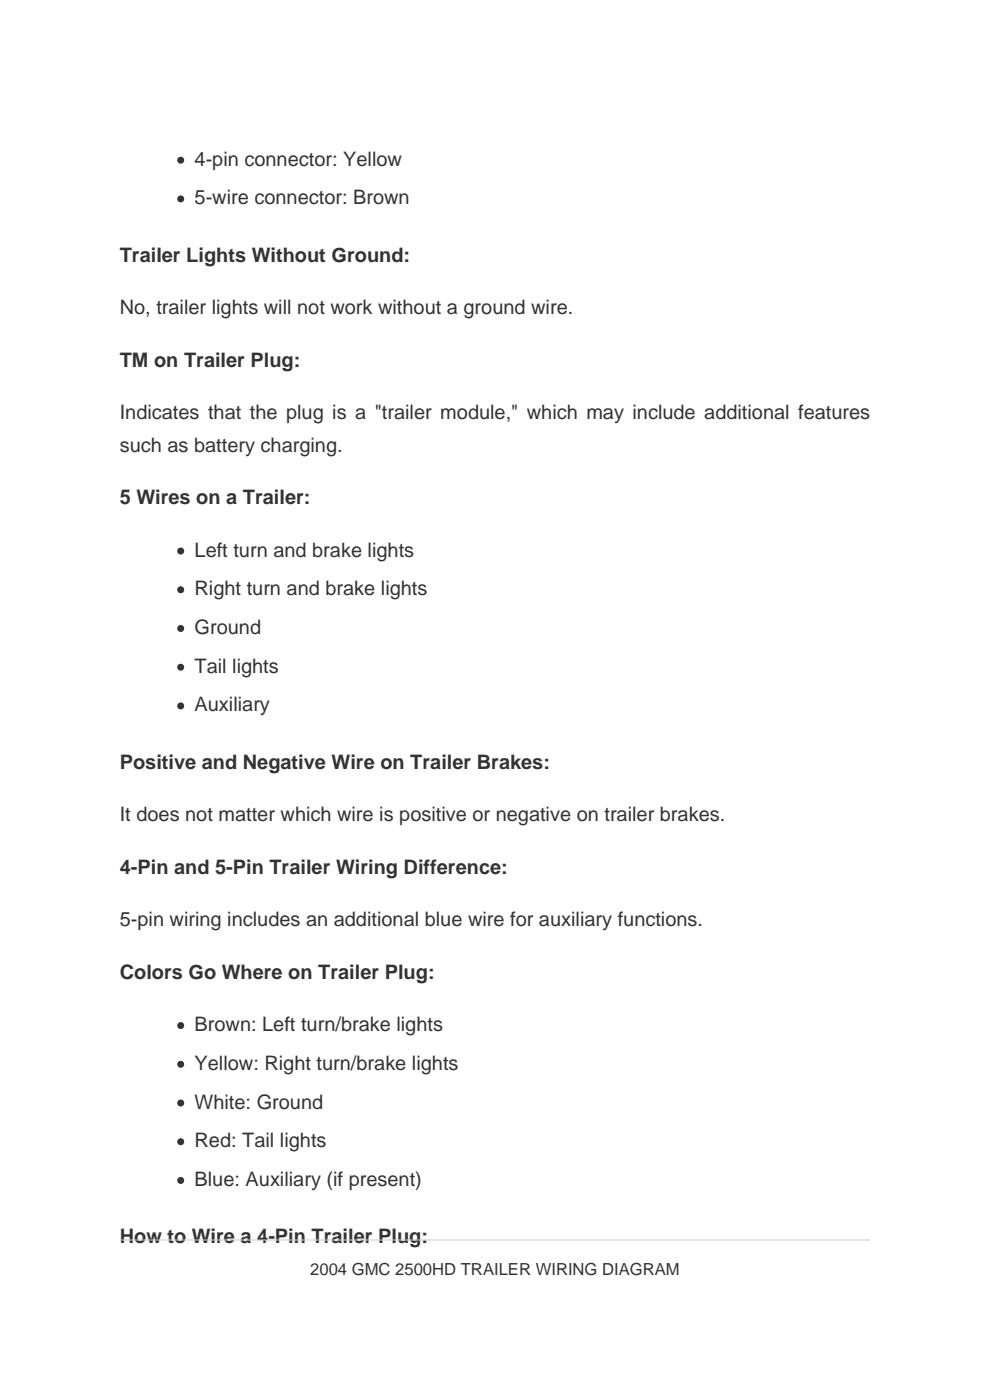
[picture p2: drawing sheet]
<svg xmlns="http://www.w3.org/2000/svg" width="210mm" height="297mm" viewBox="0 0 210 297" stroke-linecap="round" stroke-linejoin="round" font-family="sans-serif">
<defs><g id="words">
<g font-size="4.2" fill="#333">
<text x="41.3" y="35.1">4-pin connector: Yellow</text>
<text x="41.3" y="43.4">5-wire connector: Brown</text>
<text x="25.4" y="55.5">Trailer Lights Without Ground:</text>
<text x="25.4" y="66.7">No, trailer lights will not work without a ground wire.</text>
<text x="25.4" y="77.8">TM on Trailer Plug:</text>
<text x="25.4" y="88.9">Indicates that the plug is a &quot;trailer module,&quot; which may include additional features</text>
<text x="25.4" y="95.8">such as battery charging.</text>
<text x="25.4" y="106.9">5 Wires on a Trailer:</text>
<text x="41.3" y="118.1">Left turn and brake lights</text>
<text x="41.3" y="126.3">Right turn and brake lights</text>
<text x="41.3" y="134.5">Ground</text>
<text x="41.3" y="142.7">Tail lights</text>
<text x="41.3" y="150.9">Auxiliary</text>
<text x="25.4" y="163.1">Positive and Negative Wire on Trailer Brakes:</text>
<text x="25.4" y="174.2">It does not matter which wire is positive or negative on trailer brakes.</text>
<text x="25.4" y="185.4">4-Pin and 5-Pin Trailer Wiring Difference:</text>
<text x="25.4" y="196.5">5-pin wiring includes an additional blue wire for auxiliary functions.</text>
<text x="25.4" y="207.6">Colors Go Where on Trailer Plug:</text>
<text x="41.3" y="218.7">Brown: Left turn/brake lights</text>
<text x="41.3" y="226.9">Yellow: Right turn/brake lights</text>
<text x="41.3" y="235.2">White: Ground</text>
<text x="41.3" y="243.4">Red: Tail lights</text>
<text x="41.3" y="251.6">Blue: Auxiliary (if present)</text>
<text x="25.4" y="263.8">How to Wire a 4-Pin Trailer Plug:</text>
</g>
<text font-size="3.5" fill="#333" x="65.8" y="270.5">2004 GMC 2500HD TRAILER WIRING DIAGRAM</text>
</g></defs>
<g fill="#333">
<circle cx="38.3" cy="34" r=".74"/>
<circle cx="38.3" cy="42.2" r=".74"/>
<circle cx="38.3" cy="116.9" r=".74"/>
<circle cx="38.3" cy="125.1" r=".74"/>
<circle cx="38.3" cy="133.3" r=".74"/>
<circle cx="38.3" cy="141.5" r=".74"/>
<circle cx="38.3" cy="149.8" r=".74"/>
<circle cx="38.3" cy="217.6" r=".74"/>
<circle cx="38.3" cy="225.8" r=".74"/>
<circle cx="38.3" cy="234" r=".74"/>
<circle cx="38.3" cy="242.2" r=".74"/>
<circle cx="38.3" cy="250.4" r=".74"/>
</g>
<path d="M25.4 263.1h159.2" fill="none" stroke="#ccc" stroke-width=".26"/>
<use href="#words"/>
</svg>
